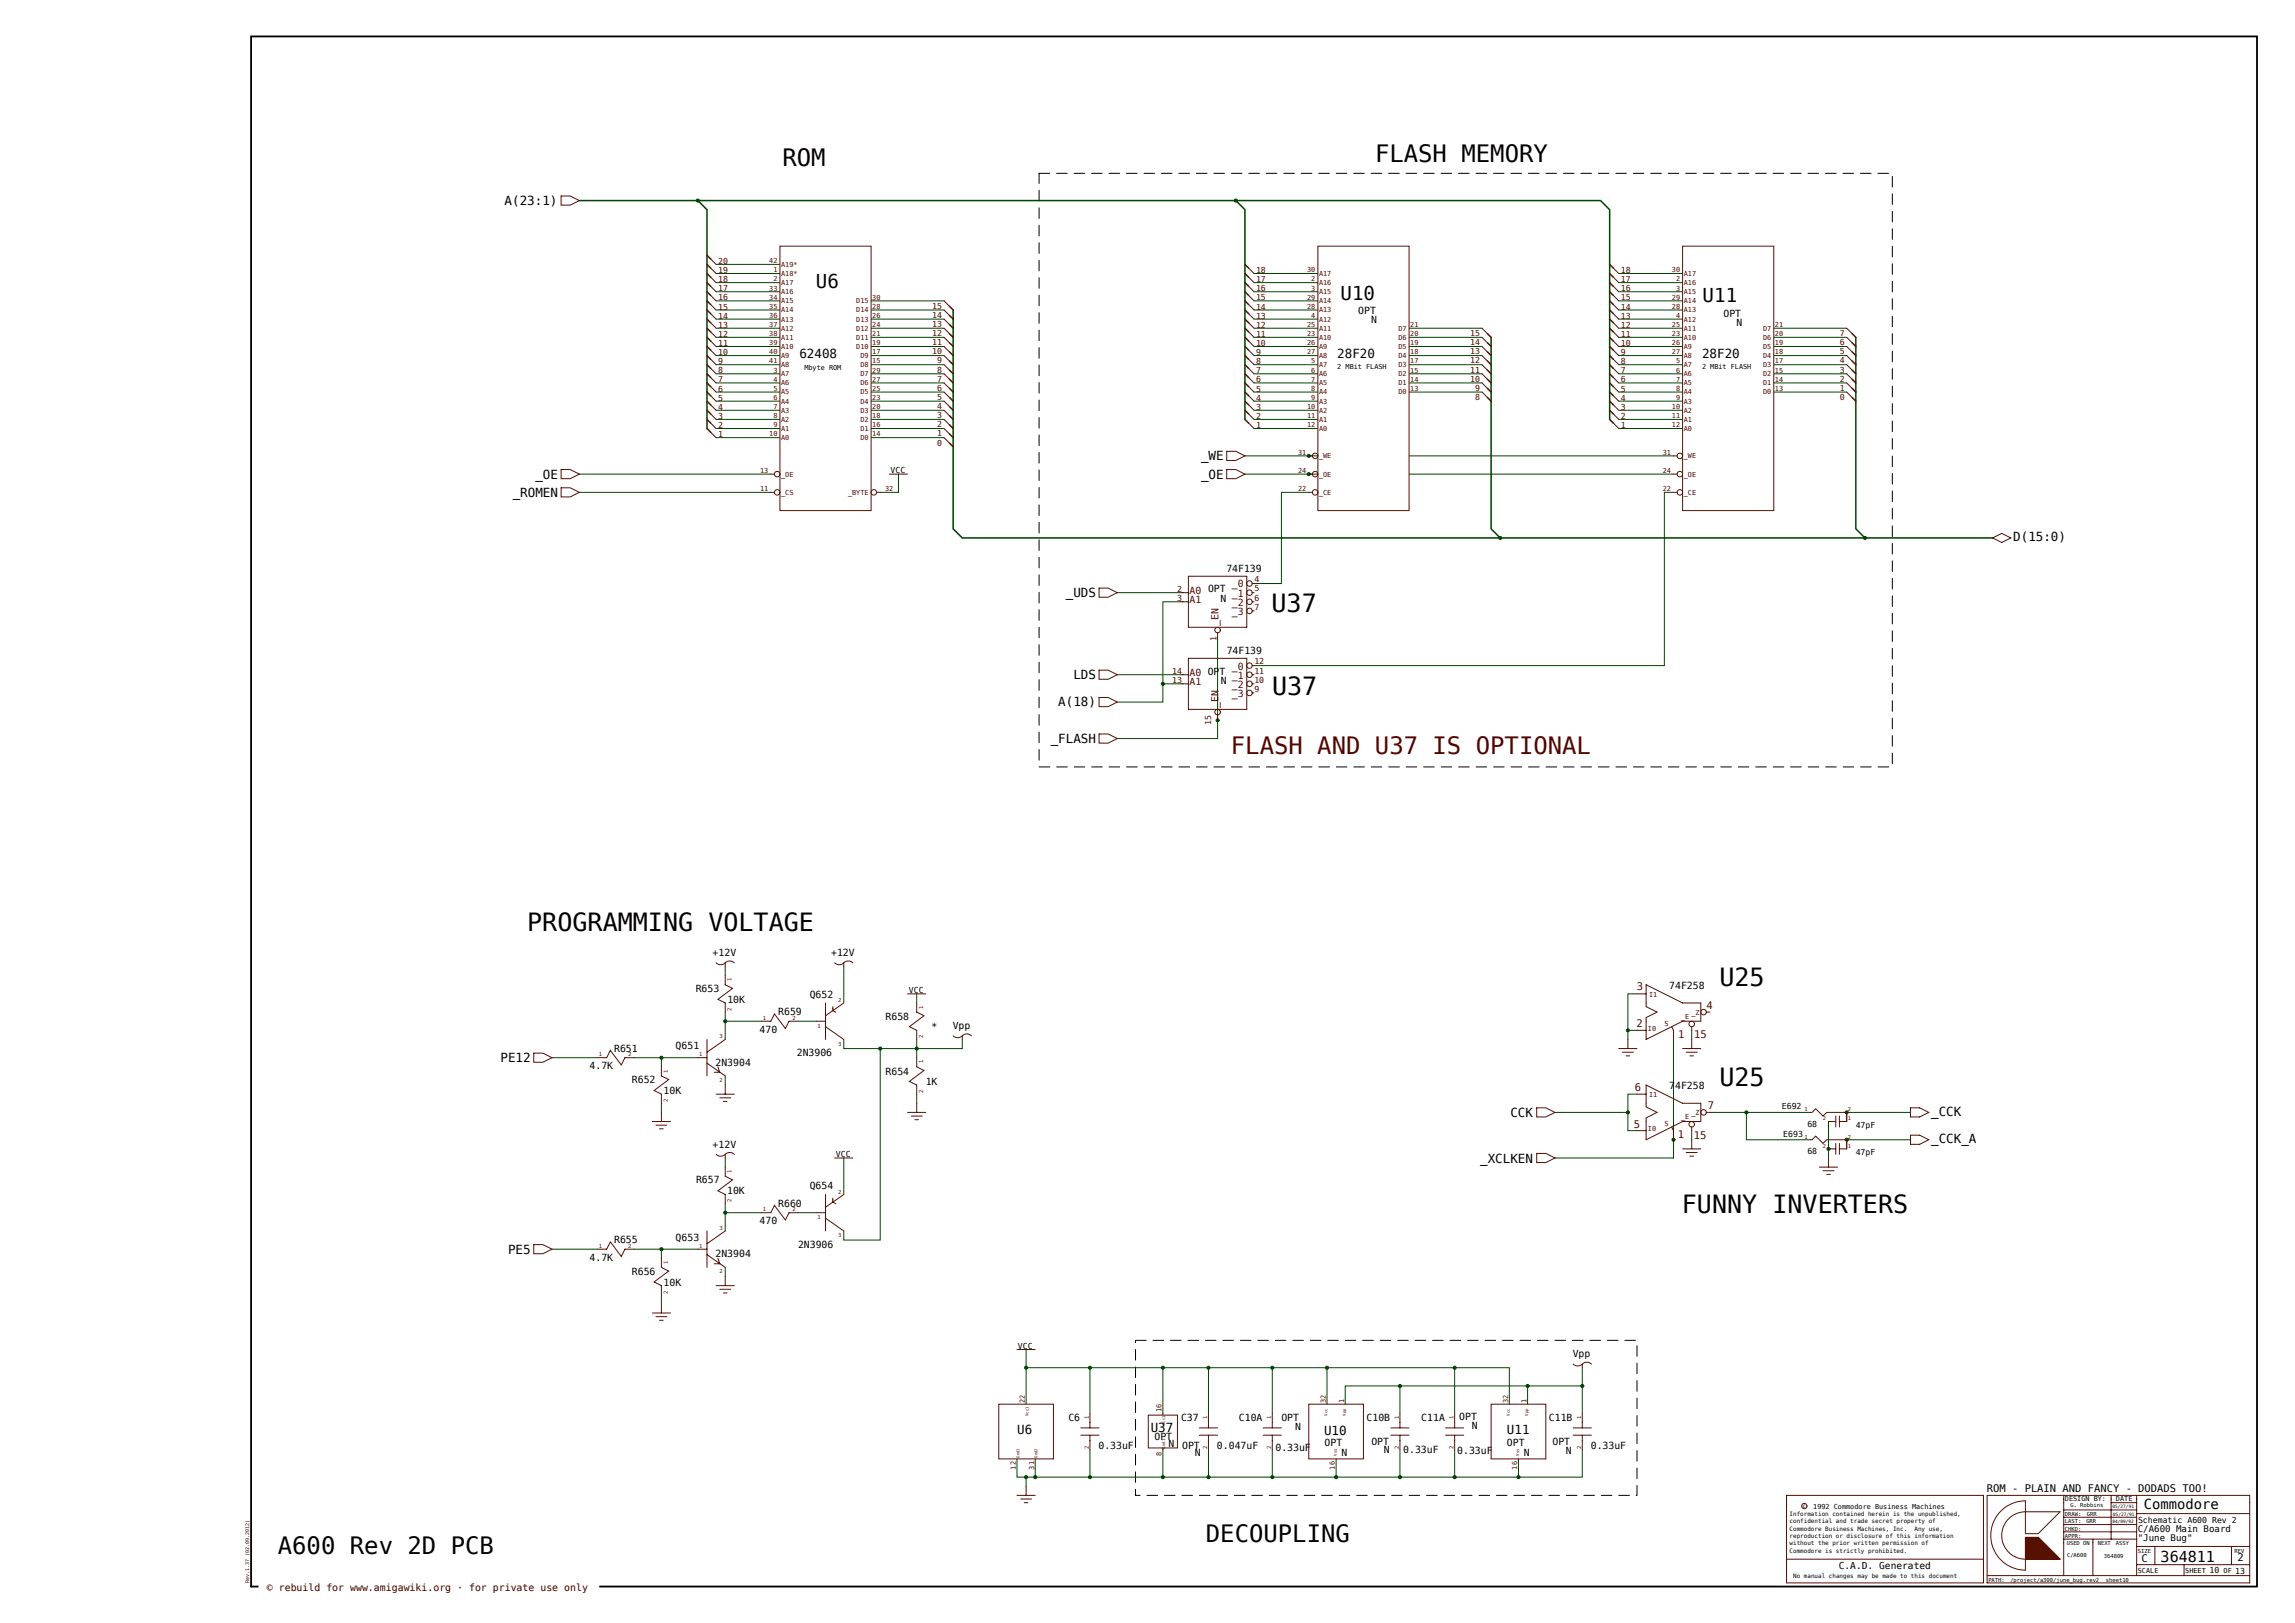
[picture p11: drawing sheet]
<svg xmlns="http://www.w3.org/2000/svg" width="420mm" height="297mm" viewBox="0 0 420 297" stroke-linecap="round" stroke-linejoin="round" font-family="sans-serif">
<defs><g id="words">
<g font-size="4.6">
<text x="232.7" y="111.9">U37</text>
<text x="232.8" y="127.1">U37</text>
<text x="96.5" y="170.3">PROGRAMMING VOLTAGE</text>
<text x="314.7" y="180.5">U25</text>
<text x="314.7" y="198.6">U25</text>
<text x="307.8" y="222">FUNNY INVERTERS</text>
</g>
<g font-size="4.4">
<text x="251.6" y="29.7">FLASH MEMORY</text>
<text x="143.2" y="30.4">ROM</text>
<text x="50.8" y="284.5">A600 Rev 2D PCB</text>
<text x="220.7" y="282.2">DECOUPLING</text>
</g>
<text font-size="4.4" fill="#500" x="225.3" y="138">FLASH AND U37 IS OPTIONAL</text>
<g font-size="3.5">
<text x="149.3" y="52.6">U6</text>
<text x="245.3" y="54.9">U10</text>
<text x="311.6" y="55.2">U11</text>
</g>
<text font-size="2.8" x="395.4" y="285.8">364811</text>
<text font-size="2.5" x="392.3" y="276.1">Commodore</text>
<g font-size="2.3">
<text x="92.4" y="37.5">A(23:1)</text>
<text x="146.3" y="65.5">62408</text>
<text x="244.7" y="65.5">28F20</text>
<text x="311.5" y="65.5">28F20</text>
<text x="98" y="87.6">_OE</text>
<text x="219.8" y="84.2">_WE</text>
<text x="219.8" y="87.6">_OE</text>
<text x="93.8" y="90.9">_ROMEN</text>
<text x="368.4" y="99.1">D(15:0)</text>
<text x="195.1" y="109.3">_UDS</text>
<text x="196.4" y="124.3">LDS</text>
<text x="193.7" y="129.3">A(18)</text>
<text x="192.3" y="136">_FLASH</text>
<text x="91.6" y="194.4">PE12</text>
<text x="276.4" y="204.4">CCK</text>
<text x="353.4" y="204.2">_CCK</text>
<text x="353.4" y="209.2">_CCK_A</text>
<text x="270.9" y="212.7">_XCLKEN</text>
<text x="93" y="229.4">PE5</text>
<text x="186.1" y="262.3">U6</text>
<text x="210.6" y="262.1">U37</text>
<text x="242.3" y="262.7">U10</text>
<text x="275.8" y="262.4">U11</text>
</g>
<g font-size="1.9" fill="#500">
<text x="299.5" y="181.2">3</text>
<text x="312.3" y="184.6">4</text>
<text x="299.5" y="187.9">2</text>
<text x="307.1" y="190">1</text>
<text x="310.1" y="190">15</text>
<text x="299.2" y="199.6">6</text>
<text x="312.5" y="202.9">7</text>
<text x="299" y="206.3">5</text>
<text x="307.1" y="208.2">1</text>
<text x="310" y="208.3">15</text>
</g>
<g font-size="1.9">
<text x="363.6" y="273">ROM - PLAIN AND FANCY - DODADS TOO!</text>
<text x="391.9" y="285.8">C</text>
<text x="409.5" y="285.7">2</text>
</g>
<g font-size="1.8">
<text x="248.6" y="57.4">OPT</text>
<text x="250.9" y="59.2">N</text>
<text x="315.4" y="58">OPT</text>
<text x="317.8" y="59.7">N</text>
<text x="224.4" y="104.6">74F139</text>
<text x="223.4" y="110.1">N</text>
<text x="224.5" y="119.7">74F139</text>
<text x="223.4" y="125.2">N</text>
<text x="130.4" y="175">+12V</text>
<text x="152.1" y="175">+12V</text>
<text x="127.3" y="181.6">R653</text>
<text x="133.1" y="183.6">10K</text>
<text x="142.4" y="185.8">R659</text>
<text x="148.2" y="182.6">Q652</text>
<text x="305.5" y="181">74F258</text>
<text x="123.6" y="192">Q651</text>
<text x="139" y="189">470</text>
<text x="162.1" y="186.7">R658</text>
<text x="170.5" y="188.6">*</text>
<text x="174.3" y="188.3">Vpp</text>
<text x="107.9" y="195.7">4.7K</text>
<text x="112.4" y="192.5">R651</text>
<text x="130.9" y="195">2N3904</text>
<text x="145.8" y="193.3">2N3906</text>
<text x="162.1" y="196.7">R654</text>
<text x="115.6" y="198.3">R652</text>
<text x="121.4" y="200.3">10K</text>
<text x="169.4" y="198.6">1K</text>
<text x="305.5" y="199.3">74F258</text>
<text x="130.4" y="210">+12V</text>
<text x="127.4" y="216.5">R657</text>
<text x="133.1" y="218.5">10K</text>
<text x="142.4" y="220.8">R660</text>
<text x="148.2" y="217.6">Q654</text>
<text x="112.4" y="227.5">R655</text>
<text x="123.6" y="227">Q653</text>
<text x="139" y="224.1">470</text>
<text x="107.9" y="230.7">4.7K</text>
<text x="115.6" y="233.3">R656</text>
<text x="130.9" y="230">2N3904</text>
<text x="146" y="228.4">2N3906</text>
<text x="121.4" y="235.3">10K</text>
<text x="287.8" y="248.4">Vpp</text>
<text x="195.5" y="260.1">C6</text>
<text x="211.3" y="263.5">OPT</text>
<text x="216.1" y="260.1">C37</text>
<text x="226.7" y="260.1">C10A</text>
<text x="234.5" y="260">OPT</text>
<text x="237" y="261.6">N</text>
<text x="250.1" y="260.1">C10B</text>
<text x="260.1" y="260.1">C11A</text>
<text x="267" y="259.9">OPT</text>
<text x="269.4" y="261.5">N</text>
<text x="283.5" y="260.1">C11B</text>
<text x="201" y="265.1">0.33uF</text>
<text x="213.8" y="264.8">N</text>
<text x="216.3" y="265.1">OPT</text>
<text x="218.7" y="266.5">N</text>
<text x="222.7" y="265.1">0.047uF</text>
<text x="233.4" y="265.5">0.33uF</text>
<text x="242.4" y="264.6">OPT</text>
<text x="245.5" y="266.5">N</text>
<text x="251" y="264.4">OPT</text>
<text x="253.2" y="265.9">N</text>
<text x="256.8" y="266">0.33uF</text>
<text x="266.7" y="266">0.33uF</text>
<text x="275.8" y="264.6">OPT</text>
<text x="278.9" y="266.5">N</text>
<text x="284.1" y="264.5">OPT</text>
<text x="286.5" y="266.1">N</text>
<text x="291.1" y="265.1">0.33uF</text>
<text x="336.5" y="287.1">C.A.D. Generated</text>
</g>
<g font-size="1.8" fill="#500">
<text x="225.4" y="107.5">_0</text>
<text x="217.7" y="108.6">A0 OPT</text>
<text x="217.7" y="110.3">A1</text>
<text x="225.4" y="109.2">_1</text>
<text x="225.4" y="110.8">_2</text>
<text x="225.4" y="112.5">_3</text>
<text x="223" y="114.6" transform="rotate(-90 223 114.6)">_EN</text>
<text x="217.7" y="123.7">A0 OPT</text>
<text x="217.7" y="125.3">A1</text>
<text x="225.4" y="122.5">_0</text>
<text x="225.4" y="124.2">_1</text>
<text x="225.4" y="125.9">_2</text>
<text x="223" y="129.6" transform="rotate(-90 223 129.6)">_EN</text>
<text x="225.4" y="127.5">_3</text>
</g>
<text font-size="1.8" fill="#300" x="48.8" y="291.1">© rebuild for www.amigawiki.org · for private use only</text>
<g font-size="1.7">
<text x="391.2" y="280.4">C/A600 Main Board</text>
<text x="391.2" y="282.1">&quot;June Bug&quot;</text>
</g>
<g font-size="1.5" fill="#500">
<text x="131.4" y="53.3">17</text>
<text x="131.4" y="51.6">18</text>
<text x="131.4" y="50">19</text>
<text x="131.4" y="48.3">20</text>
<text x="229.9" y="53.3">16</text>
<text x="229.9" y="51.6">17</text>
<text x="229.9" y="50">18</text>
<text x="296.6" y="53.3">16</text>
<text x="296.6" y="51.6">17</text>
<text x="296.6" y="50">18</text>
<text x="131.4" y="60">13</text>
<text x="131.4" y="58.3">14</text>
<text x="131.4" y="56.6">15</text>
<text x="131.4" y="55">16</text>
<text x="170.6" y="59.8">13</text>
<text x="170.6" y="58.2">14</text>
<text x="170.6" y="56.5">15</text>
<text x="229.9" y="60">12</text>
<text x="229.9" y="58.3">13</text>
<text x="229.9" y="56.6">14</text>
<text x="229.9" y="55">15</text>
<text x="296.6" y="60">12</text>
<text x="296.6" y="58.3">13</text>
<text x="296.6" y="56.6">14</text>
<text x="296.6" y="55">15</text>
<text x="131.4" y="65">10</text>
<text x="131.4" y="63.3">11</text>
<text x="131.4" y="61.6">12</text>
<text x="170.6" y="64.8">10</text>
<text x="170.6" y="63.2">11</text>
<text x="170.6" y="61.5">12</text>
<text x="229.9" y="65">9</text>
<text x="229.9" y="63.3">10</text>
<text x="229.9" y="61.6">11</text>
<text x="269" y="64.8">13</text>
<text x="269" y="63.2">14</text>
<text x="269" y="61.5">15</text>
<text x="296.6" y="65">9</text>
<text x="296.6" y="63.3">10</text>
<text x="296.6" y="61.6">11</text>
<text x="336.7" y="64.8">5</text>
<text x="336.7" y="63.2">6</text>
<text x="336.7" y="61.5">7</text>
<text x="131.4" y="71.7">6</text>
<text x="131.4" y="70">7</text>
<text x="131.4" y="68.3">8</text>
<text x="131.4" y="66.7">9</text>
<text x="171.5" y="71.5">6</text>
<text x="171.5" y="69.9">7</text>
<text x="171.5" y="68.2">8</text>
<text x="171.5" y="66.5">9</text>
<text x="229.9" y="71.7">5</text>
<text x="229.9" y="70">6</text>
<text x="229.9" y="68.3">7</text>
<text x="229.9" y="66.7">8</text>
<text x="269" y="69.9">10</text>
<text x="269" y="68.2">11</text>
<text x="269" y="66.5">12</text>
<text x="269.9" y="71.5">9</text>
<text x="296.6" y="71.7">5</text>
<text x="296.6" y="70">6</text>
<text x="296.6" y="68.3">7</text>
<text x="296.6" y="66.7">8</text>
<text x="336.7" y="71.5">1</text>
<text x="336.7" y="69.9">2</text>
<text x="336.7" y="68.2">3</text>
<text x="336.7" y="66.5">4</text>
<text x="131.4" y="76.7">3</text>
<text x="131.4" y="75">4</text>
<text x="131.4" y="73.3">5</text>
<text x="171.5" y="76.5">3</text>
<text x="171.5" y="74.9">4</text>
<text x="171.5" y="73.2">5</text>
<text x="229.9" y="76.7">2</text>
<text x="229.9" y="75">3</text>
<text x="229.9" y="73.3">4</text>
<text x="269.9" y="73.2">8</text>
<text x="296.6" y="76.7">2</text>
<text x="296.6" y="75">3</text>
<text x="296.6" y="73.3">4</text>
<text x="336.7" y="73.2">0</text>
<text x="131.4" y="80">1</text>
<text x="131.4" y="78.3">2</text>
<text x="171.5" y="81.5">0</text>
<text x="171.5" y="79.9">1</text>
<text x="171.5" y="78.2">2</text>
<text x="229.9" y="78.3">1</text>
<text x="296.6" y="78.3">1</text>
<text x="229.6" y="106.6">4</text>
<text x="215.4" y="108.3">2</text>
<text x="215.4" y="110">3</text>
<text x="229.6" y="108.2">5</text>
<text x="229.6" y="109.9">6</text>
<text x="229.6" y="111.6">7</text>
<text x="222.6" y="117.2" transform="rotate(-90 222.6 117.2)">1</text>
<text x="214.5" y="123.3">14</text>
<text x="214.5" y="125">13</text>
<text x="229.6" y="121.6">12</text>
<text x="229.6" y="123.2">11</text>
<text x="229.6" y="124.9">10</text>
<text x="229.6" y="126.6">9</text>
<text x="221.6" y="132.7" transform="rotate(-90 221.6 132.7)">15</text>
</g>
<g font-size="1.5">
<text x="163" y="86.6">VCC</text>
<text x="166.3" y="181.7">VCC</text>
<text x="326.1" y="202.9">E692</text>
<text x="326.3" y="208.1">E693</text>
<text x="330.8" y="206.2">68</text>
<text x="339.6" y="206.3">47pF</text>
<text x="153" y="211.8">VCC</text>
<text x="330.8" y="211.2">68</text>
<text x="339.6" y="211.4">47pF</text>
<text x="186.3" y="246.8">VCC</text>
<text x="391.3" y="278.8">Schematic A600 Rev 2</text>
<text x="404.4" y="287.9">10</text>
<text x="409.1" y="288">13</text>
</g>
<g font-size="1.3" fill="#500">
<text x="140.8" y="48.2">42</text>
<text x="140.8" y="53.2">33</text>
<text x="141.5" y="49.8">1</text>
<text x="141.5" y="51.5">2</text>
<text x="143" y="48.8">A19*</text>
<text x="143" y="50.5">A18*</text>
<text x="143" y="52.2">A17</text>
<text x="143" y="53.8">A16</text>
<text x="239.2" y="49.8">30</text>
<text x="240" y="53.2">3</text>
<text x="240" y="51.5">2</text>
<text x="241.4" y="53.8">A15</text>
<text x="241.4" y="52.2">A16</text>
<text x="241.4" y="50.5">A17</text>
<text x="306" y="49.8">30</text>
<text x="306.7" y="53.2">3</text>
<text x="306.7" y="51.5">2</text>
<text x="308.1" y="53.8">A15</text>
<text x="308.1" y="52.2">A16</text>
<text x="308.1" y="50.5">A17</text>
<text x="140.8" y="59.8">37</text>
<text x="140.8" y="58.2">36</text>
<text x="140.8" y="56.5">35</text>
<text x="140.8" y="54.8">34</text>
<text x="143" y="58.8">A13</text>
<text x="143" y="57.2">A14</text>
<text x="143" y="55.5">A15</text>
<text x="156.7" y="58.8">D13</text>
<text x="156.7" y="57.2">D14</text>
<text x="156.7" y="55.5">D15</text>
<text x="159.6" y="59.8">24</text>
<text x="159.6" y="58.2">26</text>
<text x="159.6" y="56.5">28</text>
<text x="159.6" y="54.8">30</text>
<text x="239.2" y="54.8">29</text>
<text x="239.2" y="56.5">28</text>
<text x="239.2" y="59.8">25</text>
<text x="240" y="58.2">4</text>
<text x="241.4" y="55.5">A14</text>
<text x="241.4" y="57.2">A13</text>
<text x="241.4" y="58.8">A12</text>
<text x="258.1" y="59.8">21</text>
<text x="306" y="54.8">29</text>
<text x="306" y="56.5">28</text>
<text x="306" y="59.8">25</text>
<text x="306.7" y="58.2">4</text>
<text x="308.1" y="55.5">A14</text>
<text x="308.1" y="57.2">A13</text>
<text x="308.1" y="58.8">A12</text>
<text x="324.8" y="59.8">21</text>
<text x="140.8" y="64.8">40</text>
<text x="140.8" y="63.2">39</text>
<text x="140.8" y="61.5">38</text>
<text x="143" y="65.5">A9</text>
<text x="143" y="63.8">A10</text>
<text x="143" y="62.2">A11</text>
<text x="143" y="60.5">A12</text>
<text x="156.7" y="63.8">D10</text>
<text x="156.7" y="62.2">D11</text>
<text x="156.7" y="60.5">D12</text>
<text x="157.5" y="65.5">D9</text>
<text x="159.6" y="64.8">17</text>
<text x="159.6" y="63.2">19</text>
<text x="159.6" y="61.5">21</text>
<text x="239.2" y="61.5">23</text>
<text x="239.2" y="63.2">26</text>
<text x="239.2" y="64.8">27</text>
<text x="241.4" y="60.5">A11</text>
<text x="241.4" y="62.2">A10</text>
<text x="241.4" y="63.8">A9</text>
<text x="241.4" y="65.5">A8</text>
<text x="255.9" y="60.5">D7</text>
<text x="255.9" y="62.2">D6</text>
<text x="255.9" y="63.8">D5</text>
<text x="255.9" y="65.5">D4</text>
<text x="258.1" y="61.5">20</text>
<text x="258.1" y="63.2">19</text>
<text x="258.1" y="64.8">18</text>
<text x="306" y="61.5">23</text>
<text x="306" y="63.2">26</text>
<text x="306" y="64.8">27</text>
<text x="308.1" y="60.5">A11</text>
<text x="308.1" y="62.2">A10</text>
<text x="308.1" y="63.8">A9</text>
<text x="308.1" y="65.5">A8</text>
<text x="322.7" y="60.5">D7</text>
<text x="322.7" y="62.2">D6</text>
<text x="322.7" y="63.8">D5</text>
<text x="322.7" y="65.5">D4</text>
<text x="324.8" y="61.5">20</text>
<text x="324.8" y="63.2">19</text>
<text x="324.8" y="64.8">18</text>
<text x="140.8" y="66.5">41</text>
<text x="141.5" y="68.2">3</text>
<text x="141.5" y="69.9">4</text>
<text x="141.5" y="71.5">5</text>
<text x="143" y="67.2">A8</text>
<text x="143" y="68.9">A7</text>
<text x="143" y="70.5">A6</text>
<text x="157.5" y="70.5">D6</text>
<text x="157.5" y="68.9">D7</text>
<text x="157.5" y="67.2">D8</text>
<text x="159.6" y="71.5">25</text>
<text x="159.6" y="69.9">27</text>
<text x="159.6" y="68.2">29</text>
<text x="159.6" y="66.5">15</text>
<text x="240" y="71.5">8</text>
<text x="240" y="69.9">7</text>
<text x="240" y="68.2">6</text>
<text x="240" y="66.5">5</text>
<text x="241.4" y="70.5">A5</text>
<text x="241.4" y="68.9">A6</text>
<text x="241.4" y="67.2">A7</text>
<text x="255.9" y="67.2">D3</text>
<text x="255.9" y="68.9">D2</text>
<text x="255.9" y="70.5">D1</text>
<text x="258.1" y="66.5">17</text>
<text x="258.1" y="68.2">15</text>
<text x="258.1" y="69.9">14</text>
<text x="258.1" y="71.5">13</text>
<text x="306.7" y="71.5">8</text>
<text x="306.7" y="69.9">7</text>
<text x="306.7" y="68.2">6</text>
<text x="306.7" y="66.5">5</text>
<text x="308.1" y="70.5">A5</text>
<text x="308.1" y="68.9">A6</text>
<text x="308.1" y="67.2">A7</text>
<text x="322.7" y="67.2">D3</text>
<text x="322.7" y="68.9">D2</text>
<text x="322.7" y="70.5">D1</text>
<text x="324.8" y="66.5">17</text>
<text x="324.8" y="68.2">15</text>
<text x="324.8" y="69.9">14</text>
<text x="324.8" y="71.5">13</text>
<text x="141.5" y="73.2">6</text>
<text x="141.5" y="74.9">7</text>
<text x="141.5" y="76.5">8</text>
<text x="143" y="72.2">A5</text>
<text x="143" y="73.9">A4</text>
<text x="143" y="75.5">A3</text>
<text x="143" y="77.2">A2</text>
<text x="157.5" y="77.2">D2</text>
<text x="157.5" y="75.5">D3</text>
<text x="157.5" y="73.9">D4</text>
<text x="157.5" y="72.2">D5</text>
<text x="159.6" y="76.5">18</text>
<text x="159.6" y="74.9">20</text>
<text x="159.6" y="73.2">23</text>
<text x="239.2" y="76.5">11</text>
<text x="239.2" y="74.9">10</text>
<text x="240" y="73.2">9</text>
<text x="241.4" y="77.2">A1</text>
<text x="241.4" y="75.5">A2</text>
<text x="241.4" y="73.9">A3</text>
<text x="241.4" y="72.2">A4</text>
<text x="255.9" y="72.2">D0</text>
<text x="306" y="76.5">11</text>
<text x="306" y="74.9">10</text>
<text x="306.7" y="73.2">9</text>
<text x="308.1" y="77.2">A1</text>
<text x="308.1" y="75.5">A2</text>
<text x="308.1" y="73.9">A3</text>
<text x="308.1" y="72.2">A4</text>
<text x="322.7" y="72.2">D0</text>
<text x="140.8" y="79.9">10</text>
<text x="141.5" y="78.2">9</text>
<text x="143" y="78.9">A1</text>
<text x="143" y="80.5">A0</text>
<text x="157.5" y="80.5">D0</text>
<text x="157.5" y="78.9">D1</text>
<text x="159.6" y="79.9">14</text>
<text x="159.6" y="78.2">16</text>
<text x="237.6" y="83.2">31</text>
<text x="239.2" y="78.2">12</text>
<text x="241.4" y="78.9">A0</text>
<text x="241.4" y="83.9">_WE</text>
<text x="304.3" y="83.2">31</text>
<text x="306" y="78.2">12</text>
<text x="308.1" y="78.9">A0</text>
<text x="308.1" y="83.9">_WE</text>
<text x="139.1" y="86.5">13</text>
<text x="139.1" y="89.9">11</text>
<text x="143" y="87.2">_OE</text>
<text x="162" y="89.9">32</text>
<text x="237.6" y="89.9">22</text>
<text x="237.6" y="86.5">24</text>
<text x="241.4" y="87.2">_OE</text>
<text x="304.3" y="89.9">22</text>
<text x="304.3" y="86.5">24</text>
<text x="308.1" y="87.2">_OE</text>
<text x="143" y="90.5">_CS</text>
<text x="155.2" y="90.5">_BYTE</text>
<text x="241.4" y="90.5">_CE</text>
<text x="308.1" y="90.5">_CE</text>
<text x="301.8" y="182.5">I1</text>
<text x="309.5" y="185.7">_Z</text>
<text x="301.6" y="188.6">I0</text>
<text x="304.6" y="187.7">S</text>
<text x="307.6" y="186.5">_E</text>
<text x="301.8" y="200.8">I1</text>
<text x="301.6" y="207">I0</text>
<text x="304.6" y="206">S</text>
<text x="307.6" y="204.8">_E</text>
<text x="309.5" y="204">_Z</text>
<text x="187.6" y="256.7" transform="rotate(-90 187.6 256.7)">22</text>
<text x="242.6" y="256.7" transform="rotate(-90 242.6 256.7)">32</text>
<text x="246" y="256.7" transform="rotate(-90 246 256.7)">1</text>
<text x="276" y="256.7" transform="rotate(-90 276 256.7)">32</text>
<text x="279.3" y="256.7" transform="rotate(-90 279.3 256.7)">1</text>
<text x="212.6" y="258.4" transform="rotate(-90 212.6 258.4)">16</text>
<text x="185.9" y="268.9" transform="rotate(-90 185.9 268.9)">12</text>
<text x="189.2" y="268.9" transform="rotate(-90 189.2 268.9)">31</text>
<text x="212.6" y="266.5" transform="rotate(-90 212.6 266.5)">8</text>
<text x="244.3" y="268.9" transform="rotate(-90 244.3 268.9)">16</text>
<text x="277.7" y="268.9" transform="rotate(-90 277.7 268.9)">16</text>
</g>
<g font-size="1.3">
<text x="147.2" y="67.7">Mbyte ROM</text>
<text x="244.7" y="67.5">2 MBit FLASH</text>
<text x="311.5" y="67.5">2 MBit FLASH</text>
<text x="377.9" y="274.8">DESIGN BY:</text>
<text x="387.2" y="274.8">DATE</text>
<text x="331.8" y="276.1">1992 Commodore Business Machines</text>
<text x="391.2" y="287.8">SCALE</text>
<text x="399.9" y="287.8">SHEET</text>
<text x="406.9" y="287.8">OF</text>
</g>
<g font-size="1.1">
<text x="329.9" y="276">c</text>
<text x="327.5" y="277.4">Information contained herein is the unpublished,</text>
<text x="327.5" y="278.8">confidential and trade secret property of</text>
<text x="327.5" y="280.1">Commodore Business Machines, Inc.</text>
<text x="327.5" y="281.4">reproduction or disclosure of this information</text>
<text x="350.4" y="280.1">Any use,</text>
<text x="327.5" y="282.8">without the prior written permission of</text>
<text x="327.5" y="284.1">Commodore is strictly prohibited.</text>
<text x="328.2" y="288.8">No manual changes may be made to this document</text>
</g>
<g font-size="1" fill="#500">
<text x="133.9" y="179.6" transform="rotate(-90 133.9 179.6)">1</text>
<text x="133.9" y="185" transform="rotate(-90 133.9 185)">2</text>
<text x="153.4" y="183.4">2</text>
<text x="168.9" y="184.6" transform="rotate(-90 168.9 184.6)">1</text>
<text x="131.7" y="190">3</text>
<text x="139.6" y="186.7">1</text>
<text x="145" y="186.7">2</text>
<text x="149.6" y="188">1</text>
<text x="153.4" y="191.4">3</text>
<text x="168.9" y="190" transform="rotate(-90 168.9 190)">2</text>
<text x="109.6" y="193.3">1</text>
<text x="115" y="193.3">2</text>
<text x="122.2" y="196.3" transform="rotate(-90 122.2 196.3)">1</text>
<text x="127.9" y="193.3">1</text>
<text x="168.9" y="194.6" transform="rotate(-90 168.9 194.6)">1</text>
<text x="122.2" y="201.7" transform="rotate(-90 122.2 201.7)">2</text>
<text x="131.7" y="198">2</text>
<text x="168.9" y="200" transform="rotate(-90 168.9 200)">2</text>
<text x="330.2" y="203.3">1</text>
<text x="338.2" y="203.3">2</text>
<text x="330.2" y="208.3">1</text>
<text x="333.6" y="205">2</text>
<text x="338.2" y="205">1</text>
<text x="338.2" y="208.3">2</text>
<text x="133.9" y="214.6" transform="rotate(-90 133.9 214.6)">1</text>
<text x="333.6" y="210">2</text>
<text x="338.2" y="210">1</text>
<text x="133.9" y="220" transform="rotate(-90 133.9 220)">2</text>
<text x="139.6" y="221.7">1</text>
<text x="145" y="221.7">2</text>
<text x="153.4" y="218.4">2</text>
<text x="131.7" y="225">3</text>
<text x="149.6" y="223.1">1</text>
<text x="153.4" y="226.4">3</text>
<text x="109.6" y="228.4">1</text>
<text x="115" y="228.4">2</text>
<text x="122.2" y="231.3" transform="rotate(-90 122.2 231.3)">1</text>
<text x="127.9" y="228.4">1</text>
<text x="131.7" y="233">2</text>
<text x="122.2" y="236.7" transform="rotate(-90 122.2 236.7)">2</text>
<text x="199.2" y="259.7" transform="rotate(-90 199.2 259.7)">1</text>
<text x="220.9" y="259.7" transform="rotate(-90 220.9 259.7)">1</text>
<text x="232.6" y="259.7" transform="rotate(-90 232.6 259.7)">1</text>
<text x="256" y="259.7" transform="rotate(-90 256 259.7)">1</text>
<text x="266" y="259.7" transform="rotate(-90 266 259.7)">1</text>
<text x="289.3" y="259.7" transform="rotate(-90 289.3 259.7)">1</text>
<text x="199.2" y="265.1" transform="rotate(-90 199.2 265.1)">2</text>
<text x="220.9" y="265.1" transform="rotate(-90 220.9 265.1)">2</text>
<text x="232.6" y="265.1" transform="rotate(-90 232.6 265.1)">2</text>
<text x="256" y="265.1" transform="rotate(-90 256 265.1)">2</text>
<text x="266" y="265.1" transform="rotate(-90 266 265.1)">2</text>
<text x="289.3" y="265.1" transform="rotate(-90 289.3 265.1)">2</text>
</g>
<g font-size="1">
<text x="378.9" y="275.8">G. Robbins</text>
<text x="377.9" y="278.8">LAST:</text>
<text x="377.9" y="280.1">CHKD:</text>
<text x="377.9" y="277.4">DRAW:</text>
<text x="377.9" y="281.4">APPR:</text>
<text x="381.8" y="278.8">GRR</text>
<text x="381.9" y="277.5">GRR</text>
<text x="378.2" y="282.8">USED ON</text>
<text x="378.3" y="285">C/A600</text>
<text x="383.9" y="282.8">NEXT</text>
<text x="385" y="285">364809</text>
<text x="387.2" y="282.8">ASSY</text>
<text x="391.2" y="284.1">SIZE</text>
<text x="408.9" y="284.1">REV</text>
<text x="363.9" y="289.4">PATH:</text>
<text x="367.9" y="289.4">/project/a300/june_bug.rev2</text>
<text x="385.4" y="289.4">sheet10</text>
</g>
<text font-size=".9" fill="#300" x="45.6" y="289.6" transform="rotate(-90 45.6 289.6)">Rev.1.37 (02.09.2012)</text>
<g font-size=".8">
<text x="386.6" y="278.7">04/09/92</text>
<text x="386.6" y="276">05/27/91</text>
<text x="386.7" y="277.4">05/27/91</text>
</g>
<g font-size=".7" fill="#500">
<text x="188.2" y="259.1" transform="rotate(-90 188.2 259.1)">Vcc1</text>
<text x="213.3" y="260.8" transform="rotate(-90 213.3 260.8)">Vcc1</text>
<text x="243" y="259" transform="rotate(-90 243 259)">Vcc</text>
<text x="246.3" y="259" transform="rotate(-90 246.3 259)">Vpp</text>
<text x="276.3" y="259" transform="rotate(-90 276.3 259)">Vcc</text>
<text x="279.7" y="259" transform="rotate(-90 279.7 259)">Vpp</text>
<text x="186.6" y="266.7" transform="rotate(-90 186.6 266.7)">Gnd1</text>
<text x="189.9" y="266.7" transform="rotate(-90 189.9 266.7)">Gnd2</text>
<text x="213.3" y="265.1" transform="rotate(-90 213.3 265.1)">Gnd1</text>
<text x="244.6" y="266.4" transform="rotate(-90 244.6 266.4)">Vss</text>
<text x="278" y="266.4" transform="rotate(-90 278 266.4)">Vss</text>
</g>
</g></defs>
<path d="M46 6.7h367v283.6h-367z" fill="#fff" stroke="#fff" stroke-width=".18"/>
<g fill="#fff" stroke="#000" stroke-width=".18" stroke-dasharray="1.9 1.3">
<path d="M190.2 31.7h156.1v108.6h-156.1z"/>
<path d="M207.8 245.3h91.8v28.3h-91.8z"/>
</g>
<path d="M46 6.7h367v283.6h-367z" fill="none" stroke="#000" stroke-width=".33"/>
<g fill="none" stroke="#040" stroke-width=".18">
<path d="M131.1 55.1h11.6M131.1 58.4h11.6M131.1 50.1h11.6M131.1 53.4h11.6M131.1 56.7h11.6M131.1 48.4h11.6M131.1 51.7h11.6M159.4 55.1h13.4M159.4 58.4h13.4M159.4 56.7h13.4M229.5 55.1h11.7M229.5 58.4h11.7"/>
<path d="M229.5 50.1h11.7M229.5 53.4h11.7M229.5 56.7h11.7M229.5 51.7h11.7M296.2 55.1h11.7M296.2 58.4h11.7M296.2 50.1h11.7M296.2 53.4h11.7M296.2 56.7h11.7M296.2 51.7h11.7M131.1 71.7h11.6M131.1 63.4h11.6"/>
<path d="M131.1 75.1h11.6M131.1 66.7h11.6M131.1 78.4h11.6M131.1 70.1h11.6M131.1 61.7h11.6M131.1 73.4h11.6M131.1 65.1h11.6M131.1 76.7h11.6M131.1 68.4h11.6M131.1 60.1h11.6M159.4 71.7h13.4M159.4 63.4h13.4"/>
<path d="M159.4 75.1h13.4M159.4 66.7h13.4M159.4 78.4h13.4M159.4 70.1h13.4M159.4 61.7h13.4M159.4 73.4h13.4M159.4 65.1h13.4M159.4 76.7h13.4M159.4 68.4h13.4M159.4 60.1h13.4M229.5 71.7h11.7M229.5 63.4h11.7"/>
<path d="M229.5 75.1h11.7M229.5 66.7h11.7M229.5 78.4h11.7M229.5 70.1h11.7M229.5 61.7h11.7M229.5 73.4h11.7M229.5 65.1h11.7M229.5 76.7h11.7M229.5 68.4h11.7M229.5 60.1h11.7M257.9 71.7h13.3M257.9 63.4h13.3"/>
<path d="M257.9 66.7h13.3M257.9 70.1h13.3M257.9 61.7h13.3M257.9 65.1h13.3M257.9 68.4h13.3M257.9 60.1h13.3M296.2 71.7h11.7M296.2 63.4h11.7M296.2 75.1h11.7M296.2 66.7h11.7M296.2 78.4h11.7M296.2 70.1h11.7"/>
<path d="M296.2 61.7h11.7M296.2 73.4h11.7M296.2 65.1h11.7M296.2 76.7h11.7M296.2 68.4h11.7M296.2 60.1h11.7M324.6 71.7h13.4M324.6 63.4h13.4M324.6 66.7h13.4M324.6 70.1h13.4M324.6 61.7h13.4M324.6 65.1h13.4"/>
<path d="M324.6 68.4h13.4M324.6 60.1h13.4M106 86.8h35.1M106 90.1h35.1M131.1 80.1h11.6M159.4 80.1h13.4M164.4 86.8v3.3h-3.3M227.8 86.8h78.5M227.8 83.4h78.5M239.5 90.1h-5v16.7h-5M306.3 90.1h-1.7v31.7h-75.1M204.5 108.5h11.7"/>
<path d="M216.2 110.1h-3.4v15M222.8 116.8v18.4h-18.3M204.5 123.5h11.7M216.2 125.1h-3.4v3.4h-8.3M132.7 176.9v1.6M154.4 176.9v6.6M101 193.6h8.4M116 193.6h11.7M121 193.6v1.6M132.7 185.2v1.7M132.7 196.9v1.7M139.4 186.9h-6.7v3.3"/>
<path d="M146.1 186.9h3.3M154.4 190.2v1.7h21.7v-1.7M161.1 191.9v35h-6.7v-1.6M167.8 181.9v1.6M167.8 190.2v3.4M297.9 188.5h1.7M299.6 181.9h-1.7v8.3M306.3 190.2v21.7h-21.7M309.6 188.5v1.7M121 201.9v1.7M132.7 211.9v1.7M154.4 211.9v6.7"/>
<path d="M167.8 200.2v1.7M284.6 203.6h13.3M297.9 203.6v3.3h1.7M299.6 200.2h-1.7v3.4M309.6 206.9v1.7M312.9 203.6h18.4M319.6 203.6v5h11.7M334.6 205.2v6.7M349.6 203.6h-11.6v1.6M349.6 208.6h-11.6v1.6M101 228.6h8.4M116 228.6h11.7"/>
<path d="M121 228.6v1.7M121 236.9v1.7M132.7 220.2v1.7M132.7 231.9v1.7M139.4 221.9h-6.7v3.4M146.1 221.9h3.3M187.8 246.9v3.4h25M187.8 250.3v6.7M199.5 250.3v8.3M212.8 250.3h63.4v6.7M212.8 250.3v8.3M221.2 250.3v8.3"/>
<path d="M232.8 250.3v8.3M242.8 250.3v6.7M256.2 253.6v5M266.2 250.3v8.3M279.6 253.6v3.4M289.6 253.6h-43.4v3.4M289.6 250.3v8.3M186.1 267v3.3h70.1M187.8 270.3v1.7M189.5 267v3.3M199.5 265.3v5M212.8 265.3v5"/>
<path d="M221.2 265.3v5M232.8 265.3v5M244.5 267v3.3M256.2 265.3v5h33.4v-5M266.2 265.3v5M277.9 267v3.3"/>
</g>
<g fill="#040" stroke="#040" stroke-width=".18">
<circle cx="319.6" cy="203.6" r=".28"/>
<circle cx="132.7" cy="221.9" r=".28"/>
<circle cx="121" cy="228.6" r=".28"/>
<circle cx="167.8" cy="191.9" r=".28"/>
<circle cx="161.1" cy="191.9" r=".28"/>
<circle cx="132.7" cy="186.9" r=".28"/>
<circle cx="121" cy="193.6" r=".28"/>
<circle cx="297.9" cy="188.5" r=".28"/>
<circle cx="306.3" cy="208.6" r=".28"/>
<circle cx="297.9" cy="203.6" r=".28"/>
<circle cx="274.6" cy="98.4" r=".28"/>
<circle cx="127.7" cy="36.7" r=".28"/>
<circle cx="226.2" cy="36.7" r=".28"/>
<circle cx="341.3" cy="98.4" r=".28"/>
<circle cx="222.8" cy="131.8" r=".28"/>
<circle cx="239.5" cy="86.8" r=".28"/>
<circle cx="239.5" cy="83.4" r=".28"/>
<circle cx="277.9" cy="270.3" r=".28"/>
<circle cx="232.8" cy="270.3" r=".28"/>
<circle cx="244.5" cy="270.3" r=".28"/>
<circle cx="199.5" cy="270.3" r=".28"/>
<circle cx="189.5" cy="270.3" r=".28"/>
<circle cx="232.8" cy="250.3" r=".28"/>
<circle cx="242.8" cy="250.3" r=".28"/>
<circle cx="187.8" cy="250.3" r=".28"/>
<circle cx="212.8" cy="125.1" r=".28"/>
<circle cx="199.5" cy="250.3" r=".28"/>
<circle cx="187.8" cy="270.3" r=".28"/>
<circle cx="334.6" cy="210.2" r=".28"/>
<circle cx="338" cy="203.6" r=".28"/>
<circle cx="338" cy="208.6" r=".28"/>
<circle cx="266.2" cy="250.3" r=".28"/>
<circle cx="266.2" cy="270.3" r=".28"/>
<circle cx="289.6" cy="253.6" r=".28"/>
<circle cx="256.2" cy="270.3" r=".28"/>
<circle cx="256.2" cy="253.6" r=".28"/>
<circle cx="279.6" cy="253.6" r=".28"/>
<circle cx="221.2" cy="250.3" r=".28"/>
<circle cx="221.2" cy="270.3" r=".28"/>
<circle cx="212.8" cy="270.3" r=".28"/>
<circle cx="212.8" cy="250.3" r=".28"/>
</g>
<path d="M106 36.7h186.9l1.7 1.7v38.3M127.7 36.7l1.7 1.7v40M226.2 36.7l1.6 1.7v38.3M174.4 56.7v40.1l1.7 1.6h188.6M272.9 61.7v35.1l1.7 1.6M339.6 61.7v35.1l1.7 1.6" fill="none" stroke="#040" stroke-width=".28"/>
<g fill="none" stroke="#510" stroke-width=".18">
<path d="M102.7 35.9h1.7l1.6 .8-1.6 .8h-1.7zM130.1 59.1l1 1M130.1 57.4l1 1M130.1 55.7l1 1M130.1 54.1l1 1M130.1 52.4l1 1M130.1 50.7l1 1M130.1 49.1l1 1M130.1 47.4l1 1M130.1 79.1l1 1M130.1 77.4l1 1M130.1 75.7l1 1"/>
<path d="M130.1 74.1l1 1M130.1 72.4l1 1M130.1 70.7l1 1M130.1 69.1l1 1M130.1 67.4l1 1M130.1 65.7l1 1M130.1 64.1l1 1M130.1 62.4l1 1M130.1 60.7l1 1M102.7 85.9h1.7l1.6 .9-1.6 .8h-1.7zM102.7 89.3h1.7l1.6 .8-1.6 .8h-1.7zM364.7 98.4l1.6-.8 1.7 .8-1.7 .9z"/>
<path d="M216.2 125.1h1.3M216.2 123.5h1.3M217.5 120.5h10.7v9.3h-10.7zM222.8 130.8v1M229.2 125.1h.3M229.2 123.5h.3M229.2 126.8h.3M229.2 121.8h.3M131.1 176.2a1.18 1.18 0 0 0 1.6 0M132.7 176.2a1.18 1.18 0 0 1 1.7 0M132.7 178.5v1.7l1.4 .7-2.7 2 1.3 .6v1.7M132.7 176.2v.7"/>
<path d="M152.7 176.2a1.18 1.18 0 0 0 1.7 0M154.4 176.2a1.18 1.18 0 0 1 1.7 0M154.4 176.2v.7M97.7 192.7h1.6l1.7 .9-1.7 .8h-1.6zM109.4 193.6h1.6l.7-1.4 2 2.7 .7-1.3h1.6M121 195.2v1.7l1.4 .7-2.7 2 1.3 .6v1.7M127.7 193.6h1.7M129.4 190.2v6.7M129.4 194.6l3.3 2.3M131.4 195.2l.3 1h-1M132.7 190.2l-3.3 2.4M132.7 198.6v1.6"/>
<path d="M149.4 186.9h1.7M151.1 183.5v6.7M151.1 187.9l3.3 2.3M152.4 184.2v.7l.6 .3M154.4 183.5l-3.3 2.4M166.1 181.9h3.3M119.4 205.2h3.3M120 205.9h2M120.7 206.6h.7M121 203.6v1.6M131.1 211.2a1.18 1.18 0 0 0 1.6 0M131.1 200.2h3.3"/>
<path d="M131.7 200.9h2M132.4 201.6h.7M132.7 211.2a1.18 1.18 0 0 1 1.7 0M132.7 213.6v1.6l1.4 .7-2.7 2 1.3 .7v1.6M132.7 211.2v.7M151.1 218.6v6.7M152.4 219.2v.8l.6 .3M152.7 211.9h3.4M154.4 218.6l-3.3 2.3M166.1 203.6h3.3M166.8 204.2h2M167.4 204.9h.7"/>
<path d="M167.8 201.9v1.7M97.7 227.8h1.6l1.7 .8-1.7 .8h-1.6zM109.4 228.6h1.6l.7-1.3 2 2.6 .7-1.3h1.6M121 230.3v1.6l1.4 .7-2.7 2 1.3 .7v1.6M121 238.6v1.7M127.7 228.6h1.7M129.4 225.3v6.6M129.4 229.6l3.3 2.3M131.1 235.3h3.3M131.4 230.3l.3 1h-1M131.7 235.9h2M132.4 236.6h.7"/>
<path d="M132.7 225.3l-3.3 2.3M132.7 233.6v1.7M149.4 221.9h1.7M151.1 222.9l3.3 2.4M119.4 240.3h3.3M120 240.9h2M120.7 241.6h.7M366.1 276.6a6.3 6.3 0 0 0-1.3 6.9 6.3 6.3 0 0 0 5.9 3.8v-6h2.3l4 4h-6.3a4.3 4.3 0 0 1-4.4-4.3 4.3 4.3 0 0 1 4.4-4.4h6.3l-4 4.1h-2.3v-6.1a6.3 6.3 0 0 0-4.6 2zM377.7 273.6v14.7M377.7 279h13.3M377.7 277.6h13.3M377.7 276.3h13.3"/>
<path d="M386.3 273.6v8.1M386.3 275h4.7M391 273.6v14.7M391 277h20.7M363.7 288.3v1.4h48v-16.1h-48v14.7h48M370.7 283h4M370.7 281.7h2.6M370.7 282h3M370.7 282.3h3.3M370.7 282.7h3.6M370.7 283.3h4.3M370.7 283.7h4.6"/>
<path d="M370.7 284h5M370.7 284.3h5.3M370.7 284.7h5.6M370.7 285h6M370.7 281.5h2.5M370.7 281.8h2.8M370.7 282.2h3.1M370.7 282.5h3.5M370.7 282.8h3.8M370.7 283.2h4.1M370.7 283.5h4.5M370.7 283.8h4.8"/>
<path d="M370.7 284.2h5.1M370.7 284.5h5.5M370.7 284.8h5.8M370.7 285.2h6.1M370.7 281.4h2.4M370.7 281.6h2.6M370.7 281.7h2.7M370.7 281.8h2.7M370.7 281.9h2.9M370.7 282.1h3.1M370.7 282.2h3.2M370.7 282.3h3.2"/>
<path d="M370.7 282.4h3.4M370.7 282.6h3.6M370.7 282.7h3.7M370.7 282.8h3.7M370.7 282.9h3.9M370.7 283.1h4.1M370.7 283.2h4.2M370.7 283.3h4.2M370.7 283.4h4.4M370.7 283.6h4.6M370.7 283.7h4.7M370.7 283.8h4.7"/>
<path d="M370.7 283.9h4.9M370.7 284.1h5.1M370.7 284.2h5.2M370.7 284.3h5.2M370.7 284.4h5.4M370.7 284.6h5.6M370.7 284.7h5.7M370.7 284.8h5.7M370.7 284.9h5.9M370.7 285.1h6.1M370.7 285.2h6.2M370.7 285.3h6.2"/>
<path d="M377.7 281.7h13.3M377.7 280.3h13.3M383 281.7v6.6M391 286.3h20.7M391 283h20.7M394.4 283v3.3M399.7 286.3v2M408.4 283v3.3"/>
<circle cx="222.8" cy="130.3" r=".5"/>
<circle cx="228.7" cy="126.8" r=".5"/>
<circle cx="228.7" cy="121.8" r=".5"/>
<circle cx="228.7" cy="123.5" r=".5"/>
<circle cx="228.7" cy="125.1" r=".5"/>
</g>
<g fill="none" stroke="#510" stroke-width=".28">
<path d="M129.4 58.4l.7 .7M129.4 56.7l.7 .7M129.4 55.1l.7 .6M129.4 53.4l.7 .7M129.4 51.7l.7 .7M129.4 50.1l.7 .6M129.4 48.4l.7 .7M129.4 46.7l.7 .7M129.4 78.4l.7 .7M129.4 76.7l.7 .7M129.4 75.1l.7 .6M129.4 73.4l.7 .7"/>
<path d="M129.4 71.7l.7 .7M129.4 70.1l.7 .6M129.4 68.4l.7 .7M129.4 66.7l.7 .7M129.4 65.1l.7 .6M129.4 63.4l.7 .7M129.4 61.7l.7 .7M129.4 60.1l.7 .6"/>
</g>
<path d="M142.7 45h16.7v48.4h-16.7z" fill="#fff" stroke="#510" stroke-width=".18"/>
<g fill="none" stroke="#510" stroke-width=".18">
<path d="M172.8 58.4l1 1M172.8 56.7l1 1M172.8 55.1l1 1M172.8 78.4l1 1M172.8 76.7l1 1.1M172.8 75.1l1 1M172.8 73.4l1 1M172.8 71.7l1 1M172.8 70.1l1 1M172.8 68.4l1 1M172.8 66.7l1 1M172.8 65.1l1 1"/>
<path d="M172.8 63.4l1 1M172.8 61.7l1 1M172.8 60.1l1 1M141.1 90.1h.6M141.1 86.8h.6M160.4 90.1h.7M162.8 86.8h3.3M172.8 80.1l1 1M216.2 110.1h1.3M216.2 108.5h1.3M217.5 105.4h10.7v9.4h-10.7zM222.8 115.8v1"/>
<path d="M229.2 110.1h.3M229.2 108.5h.3M229.2 111.8h.3M229.2 106.8h.3M201.1 127.6h1.7l1.7 .9-1.7 .8h-1.7zM299.6 188.5h1.7M299.6 181.9h1.7M301.3 198.6l6.6 3.3h3.4v3.3h-3.4l-6.6 3.4v-4l2-1-2-1zM301.3 180.2l6.6 3.3h3.4v3.4h-3.4l-6.6 3.3v-4l2-1-2-1zM305.9 187.9l.4 .6v1.7M307.9 191.9h3.4M308.6 192.6h2"/>
<path d="M309.3 193.2h.6M309.6 187.9v.6M309.6 190.2v1.7M312.3 185.2h.6M281.2 211.1h1.7l1.7 .8-1.7 .8h-1.7zM281.2 202.7h1.7l1.7 .9-1.7 .8h-1.7zM299.6 206.9h1.7M299.6 200.2h1.7M305.9 206.2l.4 .7v1.7M307.9 210.2h3.4M308.6 210.9h2M309.3 211.6h.6"/>
<path d="M309.6 206.2v.7M309.6 208.6v1.6M312.3 203.6h.6M331.3 203.6h.3l.7-.7 1.3 1.3 .7-.6h3.7M331.3 208.6h.3l.7-.7 1.3 1.3 .7-.6h3.7M333 213.6h3.3M333.6 214.2h2M334.3 214.9h.7M334.6 210.2h1.4M334.6 205.2h1.4M334.6 211.9v1.7M336 204.2v2"/>
<path d="M336 209.2v2M336.6 210.2h1.4M336.6 205.2h1.4M336.6 204.2v2M336.6 209.2v2M349.6 207.7h1.7l1.7 .9-1.7 .8h-1.7zM349.6 202.7h1.7l1.7 .9-1.7 .8h-1.7zM139.4 221.9h1.7l.6-1.3 2 2.7 .7-1.4h1.7M326.9 285.3v4.4h36.1v-16.1h-36.1v11.7h36.1"/>
<circle cx="142.2" cy="86.8" r=".5"/>
<circle cx="142.2" cy="90.1" r=".5"/>
<circle cx="159.9" cy="90.1" r=".5"/>
<circle cx="222.8" cy="115.3" r=".5"/>
<circle cx="228.7" cy="110.1" r=".5"/>
<circle cx="228.7" cy="108.5" r=".5"/>
<circle cx="228.7" cy="111.8" r=".5"/>
<circle cx="228.7" cy="106.8" r=".5"/>
<circle cx="309.6" cy="187.4" r=".5"/>
<circle cx="311.8" cy="185.2" r=".5"/>
<circle cx="309.6" cy="205.7" r=".5"/>
<circle cx="311.8" cy="203.6" r=".5"/>
<circle cx="330.2" cy="275.6" r=".49"/>
</g>
<g fill="none" stroke="#510" stroke-width=".28">
<path d="M173.8 59.4l.6 .7M173.8 57.7l.6 .7M173.8 56.1l.6 .6M173.8 79.4l.6 .7M173.8 77.8l.6 .6M173.8 76.1l.6 .6M173.8 74.4l.6 .7M173.8 72.7l.6 .7M173.8 71.1l.6 .6M173.8 69.4l.6 .7M173.8 67.7l.6 .7M173.8 66.1l.6 .6"/>
<path d="M173.8 64.4l.6 .7M173.8 62.7l.6 .7M173.8 61.1l.6 .6M173.8 81.1l.6 .7"/>
</g>
<path d="M338 205.2v-1.6M338 210.2v-1.6" fill="none" stroke="#510" stroke-width=".18" stroke-dasharray="1.9 1.3"/>
<path d="M241.2 45h16.7v48.4h-16.7z" fill="#fff" stroke="#510" stroke-width=".18"/>
<g fill="none" stroke="#510" stroke-width=".18">
<path d="M239.5 90.1h.7M239.5 86.8h.7M239.5 83.4h.7"/>
<circle cx="240.7" cy="83.4" r=".5"/>
<circle cx="240.7" cy="90.1" r=".5"/>
<circle cx="240.7" cy="86.8" r=".5"/>
</g>
<path d="M307.9 45h16.7v48.4h-16.7z" fill="#fff" stroke="#510" stroke-width=".18"/>
<g fill="none" stroke="#510" stroke-width=".18">
<path d="M228.5 59.1l1 1M228.5 57.4l1 1M228.5 55.7l1 1M228.5 54.1l1 1M228.5 52.4l1 1M228.5 50.7l1 1M228.5 49.1l1 1M295.2 59.1l1 1M295.2 57.4l1 1M295.2 55.7l1 1M295.2 54.1l1 1M295.2 52.4l1 1"/>
<path d="M295.2 50.7l1 1M295.2 49.1l1 1M228.5 77.4l1 1M228.5 75.7l1 1M228.5 74.1l1 1M228.5 72.4l1 1M228.5 70.7l1 1M228.5 69.1l1 1M228.5 67.4l1 1M228.5 65.7l1 1M228.5 64.1l1 1M228.5 62.4l1 1"/>
<path d="M228.5 60.7l1 1M271.2 71.7l1 1M271.2 70.1l1 1M271.2 68.4l1 1M271.2 66.7l1 1M271.2 65.1l1 1M271.2 63.4l1 1M271.2 61.7l1 1M271.2 60.1l1 1M295.2 77.4l1 1M295.2 75.7l1 1M295.2 74.1l1 1"/>
<path d="M295.2 72.4l1 1M295.2 70.7l1 1M295.2 69.1l1 1M295.2 67.4l1 1M295.2 65.7l1 1M295.2 64.1l1 1M295.2 62.4l1 1M295.2 60.7l1 1M338 71.7l1 1M338 70.1l1 1M338 68.4l1 1M338 66.7l1 1"/>
<path d="M338 65.1l1 1M338 63.4l1 1M338 61.7l1 1M338 60.1l1 1M224.5 85.9h1.7l1.6 .9-1.6 .8h-1.7zM224.5 82.6h1.7l1.6 .8-1.6 .9h-1.7zM306.3 90.1h.6M306.3 86.8h.6M306.3 83.4h.6M201.1 134.3h1.7l1.7 .9-1.7 .8h-1.7zM139.4 186.9h1.7l.6-1.4 2 2.7 .7-1.3h1.7M239.5 257h10v10h-10z"/>
<path d="M272.9 257h10v10h-10z"/>
<circle cx="307.4" cy="83.4" r=".5"/>
<circle cx="307.4" cy="86.8" r=".5"/>
<circle cx="307.4" cy="90.1" r=".5"/>
</g>
<g fill="none" stroke="#510" stroke-width=".28">
<path d="M227.8 58.4l.7 .7M227.8 56.7l.7 .7M227.8 55.1l.7 .6M227.8 53.4l.7 .7M227.8 51.7l.7 .7M227.8 50.1l.7 .6M227.8 48.4l.7 .7M294.6 58.4l.6 .7M294.6 56.7l.6 .7M294.6 55.1l.6 .6M294.6 53.4l.6 .7M294.6 51.7l.6 .7"/>
<path d="M294.6 50.1l.6 .6M294.6 48.4l.6 .7M227.8 76.7l.7 .7M227.8 75.1l.7 .6M227.8 73.4l.7 .7M227.8 71.7l.7 .7M227.8 70.1l.7 .6M227.8 68.4l.7 .7M227.8 66.7l.7 .7M227.8 65.1l.7 .6M227.8 63.4l.7 .7M227.8 61.7l.7 .7"/>
<path d="M227.8 60.1l.7 .6M272.2 72.7l.7 .7M272.2 71.1l.7 .6M272.2 69.4l.7 .7M272.2 67.7l.7 .7M272.2 66.1l.7 .6M272.2 64.4l.7 .7M272.2 62.7l.7 .7M272.2 61.1l.7 .6M294.6 76.7l.6 .7M294.6 75.1l.6 .6M294.6 73.4l.6 .7"/>
<path d="M294.6 71.7l.6 .7M294.6 70.1l.6 .6M294.6 68.4l.6 .7M294.6 66.7l.6 .7M294.6 65.1l.6 .6M294.6 63.4l.6 .7M294.6 61.7l.6 .7M294.6 60.1l.6 .6M339 72.7l.6 .7M339 71.1l.6 .6M339 69.4l.6 .7M339 67.7l.6 .7"/>
<path d="M339 66.1l.6 .6M339 64.4l.6 .7M339 62.7l.6 .7M339 61.1l.6 .6"/>
</g>
<path d="M182.8 257h10v10h-10z" fill="#fff" stroke="#510" stroke-width=".18"/>
<g fill="none" stroke="#510" stroke-width=".18">
<path d="M201.1 107.6h1.7l1.7 .9-1.7 .8h-1.7zM201.1 122.6h1.7l1.7 .9-1.7 .8h-1.7zM167.8 193.6v1.6l1.3 .7-2.7 2 1.4 .7v1.6M174.4 189.5a1.18 1.18 0 0 0 1.7 0M176.1 189.5a1.18 1.18 0 0 1 1.7 0M176.1 189.5v.7M296.2 191.9h3.4M296.9 192.6h2M297.6 193.2h.6M297.9 190.2v1.7M186.1 246.9h3.4M199.5 258.6v2.7"/>
<path d="M212.8 258.6v.4M232.8 258.6v2.7M256.2 258.6v2.7M266.2 258.6v2.7M287.9 249.6a1.18 1.18 0 0 0 1.7 0M289.6 249.6a1.18 1.18 0 0 1 1.6 0M289.6 249.6v.7M289.6 258.6v2.7M186.1 273.6h3.4M186.8 274.3h2M187.5 275h.6M187.8 272v1.6"/>
<path d="M197.8 261.3h3.3M197.8 262.6h3.3M199.5 262.6v2.7M212.8 265v.3M231.2 261.3h3.3M231.2 262.6h3.3M232.8 262.6v2.7M254.5 261.3h3.4M254.5 262.6h3.4M256.2 262.6v2.7M264.5 261.3h3.4M264.5 262.6h3.4"/>
<path d="M266.2 262.6v2.7M287.9 261.3h3.3M287.9 262.6h3.3M289.6 262.6v2.7"/>
</g>
<path d="M210.1 259h5.4v6h-5.4z" fill="#fff" stroke="#510" stroke-width=".18"/>
<path d="M167.8 183.5v1.7l1.3 .7-2.7 2 1.4 .6v1.7M221.2 258.6v2.7M219.5 261.3h3.3M219.5 262.6h3.3M221.2 262.6v2.7" fill="none" stroke="#510" stroke-width=".18"/>
<path d="M47.4 289.2h62.2v2.1h-62.2z" fill="#fff" stroke="#fff" stroke-width=".18"/>
<use href="#words"/>
</svg>
